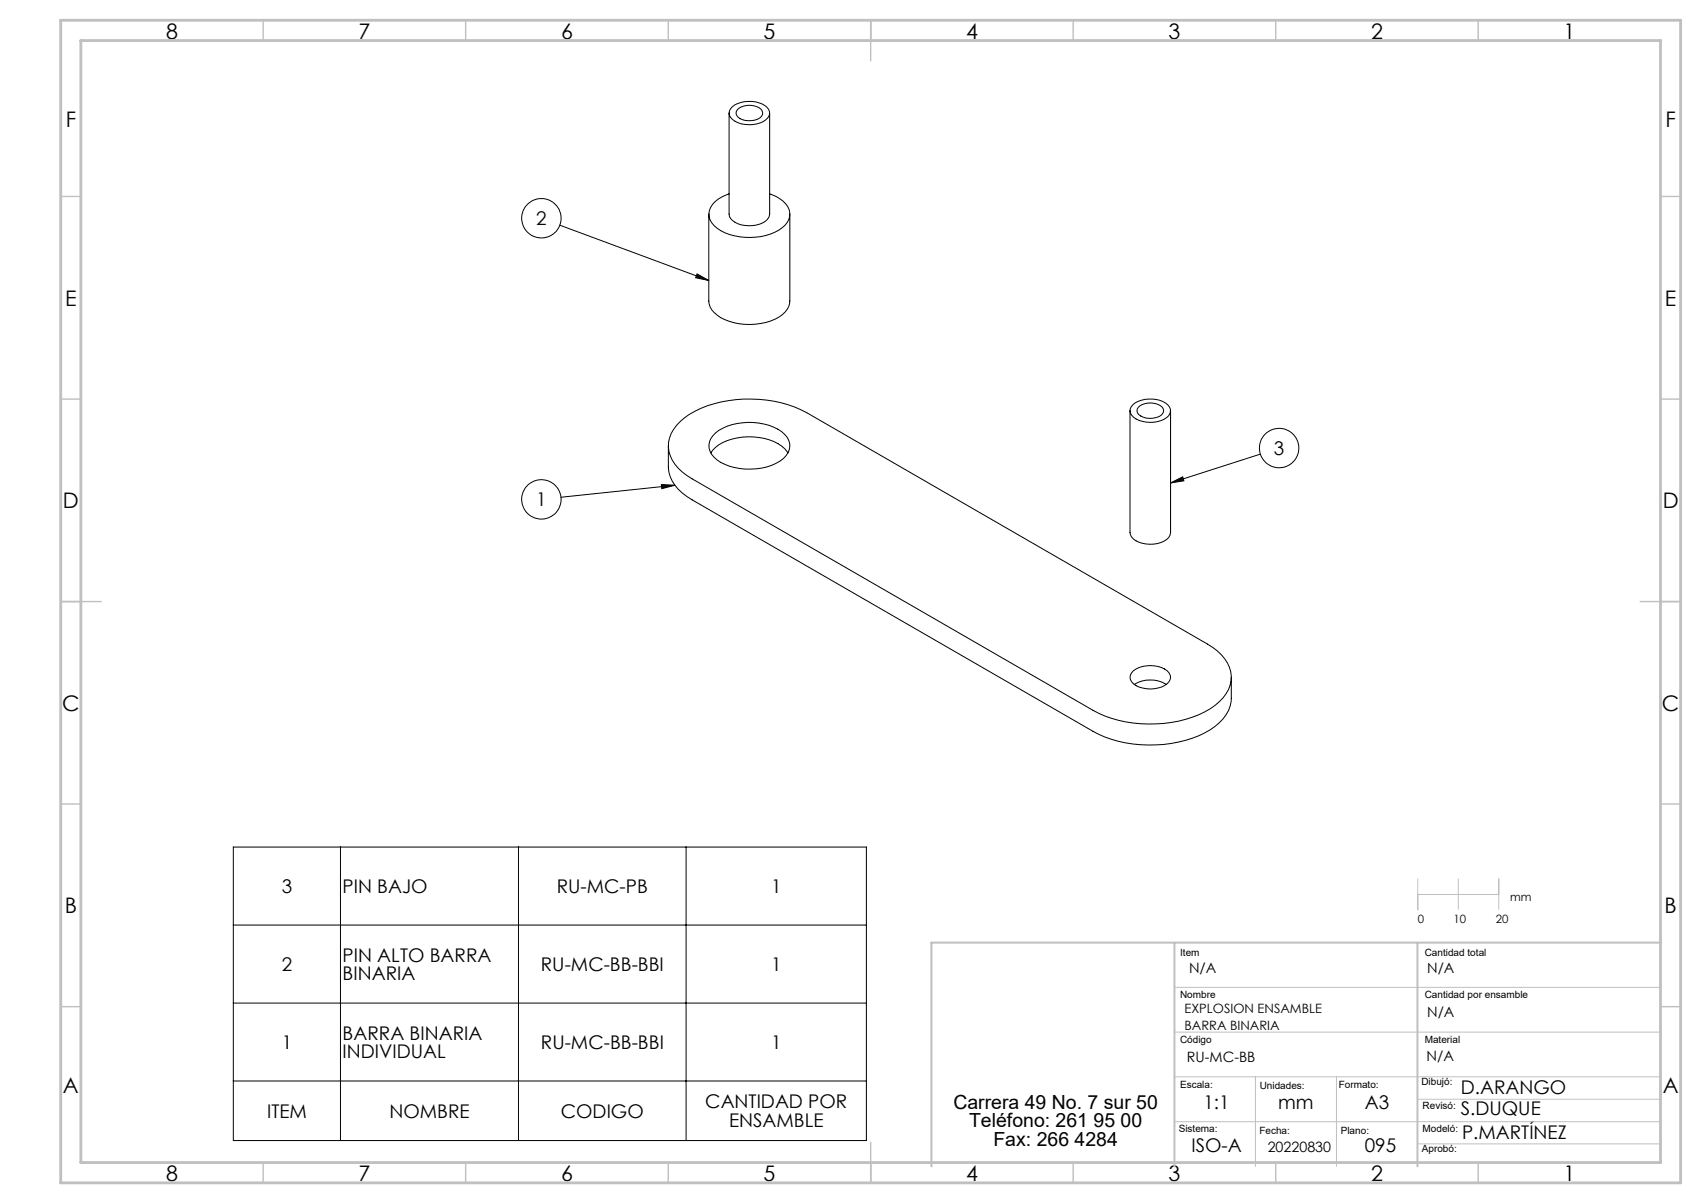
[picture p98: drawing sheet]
<svg xmlns="http://www.w3.org/2000/svg" width="420mm" height="297mm" viewBox="0 0 420 297" stroke-linecap="round" stroke-linejoin="round" font-family="sans-serif">
<defs><g id="words">
<g font-size="5.3">
<text x="41" y="9.5">8</text>
<text x="88.5" y="9.5">7</text>
<text x="138.5" y="9.5">6</text>
<text x="188.5" y="9.5">5</text>
<text x="238.5" y="9.5">4</text>
<text x="288.5" y="9.5">3</text>
<text x="338.5" y="9.5">2</text>
<text x="386" y="9.5">1</text>
<text x="16.2" y="31.3">F</text>
<text x="411.2" y="31.3">F</text>
<text x="16.1" y="75.5">E</text>
<text x="411.1" y="75.5">E</text>
<text x="15.5" y="125.5">D</text>
<text x="410.5" y="125.5">D</text>
<text x="15.4" y="175.5">C</text>
<text x="410.4" y="175.5">C</text>
<text x="16" y="225.5">B</text>
<text x="411" y="225.5">B</text>
<text x="15.5" y="269.8">A</text>
<text x="410.5" y="269.8">A</text>
<text x="41" y="291.5">8</text>
<text x="88.5" y="291.5">7</text>
<text x="138.5" y="291.5">6</text>
<text x="188.5" y="291.5">5</text>
<text x="238.5" y="291.5">4</text>
<text x="288.5" y="291.5">3</text>
<text x="338.5" y="291.5">2</text>
<text x="386" y="291.5">1</text>
</g>
<g font-size="4.8">
<text x="235.4" y="273.8">Carrera 49 No. 7 sur 50</text>
<text x="239.3" y="278.3">Teléfono: 261 95 00</text>
<text x="245.3" y="282.8">Fax: 266 4284</text>
</g>
<g font-size="4.7">
<text x="132.4" y="55.6">2</text>
<text x="314.6" y="112.3">3</text>
<text x="132.4" y="125">1</text>
<text x="69.6" y="220.4">3</text>
<text x="84.6" y="220.4">PIN BAJO</text>
<text x="137.5" y="220.4">RU-MC-PB</text>
<text x="190.4" y="220.4">1</text>
<text x="69.6" y="239.7">2</text>
<text x="84.6" y="237.4">PIN ALTO BARRA</text>
<text x="133.5" y="239.7">RU-MC-BB-BBI</text>
<text x="190.4" y="239.7">1</text>
<text x="84.6" y="241.9">BINARIA</text>
<text x="84.6" y="256.7">BARRA BINARIA</text>
<text x="69.6" y="258.9">1</text>
<text x="84.6" y="261.2">INDIVIDUAL</text>
<text x="133.5" y="258.9">RU-MC-BB-BBI</text>
<text x="190.4" y="258.9">1</text>
<text x="66" y="275.9">ITEM</text>
<text x="96.2" y="275.9">NOMBRE</text>
<text x="138.5" y="275.9">CODIGO</text>
<text x="174.2" y="273.6">CANTIDAD POR</text>
<text x="297.2" y="273.9">1:1</text>
<text x="315.6" y="273.9">mm</text>
<text x="337" y="273.9">A3</text>
<text x="360.7" y="270.2">D.ARANGO</text>
<text x="360.7" y="275.3">S.DUQUE</text>
<text x="180" y="278.2">ENSAMBLE</text>
<text x="361" y="281.1">P.MARTÍNEZ</text>
<text x="294.2" y="284.4">ISO-A</text>
<text x="337" y="284.4">095</text>
</g>
<g font-size="3.5">
<text x="293.6" y="240.2">N/A</text>
<text x="352.4" y="240.2">N/A</text>
<text x="352.4" y="251.2">N/A</text>
<text x="293.1" y="262.1">RU-MC-BB</text>
<text x="352.2" y="262">N/A</text>
<text x="313" y="284.4">20220830</text>
</g>
<g font-size="3.2">
<text x="292.5" y="250.1">EXPLOSION ENSAMBLE</text>
<text x="292.5" y="254.3">BARRA BINARIA</text>
</g>
<g font-size="2.8">
<text x="350.1" y="228">0</text>
<text x="358.9" y="228">10</text>
<text x="369.4" y="228">20</text>
<text x="372.9" y="222.4">mm</text>
</g>
<g font-size="2.5">
<text x="291.4" y="236.1">Item</text>
<text x="351.8" y="236.1">Cantidad total</text>
<text x="291.4" y="246.5">Nombre</text>
<text x="351.8" y="246.5">Cantidad por ensamble</text>
<text x="291.4" y="257.4">Código</text>
<text x="351.8" y="257.4">Material</text>
<text x="291.4" y="268.7">Escala:</text>
<text x="311" y="268.7">Unidades:</text>
<text x="330.6" y="268.7">Formato:</text>
<text x="351" y="267.9">Dibujó:</text>
<text x="351.3" y="273.8">Revisó:</text>
<text x="291" y="279.4">Sistema:</text>
<text x="311" y="279.9">Fecha:</text>
<text x="331.1" y="279.9">Plano:</text>
<text x="351.3" y="279.4">Modeló:</text>
<text x="351.1" y="284.4">Aprobó:</text>
</g>
</g></defs>
<g fill="none" stroke="#000" stroke-width=".25">
<path d="M180 27.9v24.9a2.83 2.83 0 0 0 2.2 2.4 7.3 7.3 0 0 0 7.3-1.1l.4-.5 .1-.8v-24.9M180.8 26.4a7.2 7.2 0 0 1 8.6 .1 1.94 1.94 0 0 1-.4 3.1 7.1 7.1 0 0 1-8.6-.5 1.83 1.83 0 0 1 .4-2.7zM182.4 26.7a4.6 4.6 0 0 1 5.8 .6 1.81 1.81 0 0 1-1.8 2.4 4.3 4.3 0 0 1-4.5-1.2 1.31 1.31 0 0 1 .5-1.8zM138.2 55.6l36.8 13.6M175 52.8v21.5a5 5 0 0 0 2.9 4.1 15.2 15.2 0 0 0 15.3-.7 4.5 4.5 0 0 0 1.8-3.4v-21.5M180 47.9a6.2 6.2 0 0 0-5 4.9 4.8 4.8 0 0 0 2.9 4.1 15.2 15.2 0 0 0 15.3-.7 3.9 3.9 0 0 0 .2-6.5 9 9 0 0 0-3.4-1.8M172.1 67.6l2.9 1.6-3.2-.6zM279.8 99.9a7.2 7.2 0 0 1 8.6 .1 2.11 2.11 0 0 1-1 3.5 7.1 7.1 0 0 1-8-1 1.79 1.79 0 0 1 .4-2.6zM163.3 119.6l3.4 .2-3.3 .8zM165 110.1v5.1a9.1 9.1 0 0 0 4.6 7.4l100.3 57.9a31.1 31.1 0 0 0 28.9-.3 9.7 9.7 0 0 0 5.2-7.8v-5.2M166.7 119.8l-28.2 3M168 104.1a24.6 24.6 0 0 1 15.6-5.6 30.2 30.2 0 0 1 15.6 3.4l99 57.1a10.3 10.3 0 0 1 5.8 7.9 9.6 9.6 0 0 1-5.2 8.1 31.1 31.1 0 0 1-28.9 .4l-99-57.2a10.2 10.2 0 0 1-5.9-7.9 8.1 8.1 0 0 1 3-6.2z"/>
<path d="M175.5 111.8a10.1 10.1 0 0 1 7.8-3.9 13.6 13.6 0 0 1 10.4 2.9l.9 1M176.7 106.9a14.8 14.8 0 0 1 13.2-1.9 7 7 0 0 1 5.1 4.5 4.8 4.8 0 0 1-3.4 4.9 15.2 15.2 0 0 1-14.5-.8 4 4 0 0 1-.4-6.7zM279 101.4v30.1a3.2 3.2 0 0 0 3 2.6 6.9 6.9 0 0 0 6.5-1.4l.5-1.2v-30.1M281.4 100.2a4.6 4.6 0 0 1 5.8 .6 1.8 1.8 0 0 1-1.8 2.3 4.2 4.2 0 0 1-4.5-1.2 1.31 1.31 0 0 1 .5-1.7zM289 119.2l3-1.5 .3 1zM311.2 112.1l-22.2 7.1M279.9 165.6a7.5 7.5 0 0 1 8.3 0 2.08 2.08 0 0 1 .8 2 2.08 2.08 0 0 1-1.5 1.7 7.5 7.5 0 0 1-7.6-.5 1.94 1.94 0 0 1 0-3.2zM280.1 169a7.7 7.7 0 0 1 7.9 0M57.6 209.1h156.3v72.5h-156.3zM84.1 209.1v72.5M128 209.1v72.5M169.4 209.1v72.5"/>
<path d="M57.6 228.4h156.3M57.6 247.6h156.3M57.6 266.9h156.3"/>
<circle cx="133.7" cy="53.9" r="4.9"/>
<circle cx="315.8" cy="110.6" r="4.9"/>
<circle cx="133.7" cy="123.3" r="4.9"/>
</g>
<path d="M350.1 217v7.6M360.1 217v7.5M370.1 217v7.5M350.1 220.8h20M290 243.8h120M290 254.8h120M290 265.8h120M290 276.9h120M310 265.8v22.2M330 265.8v22.2M350 271.4h60M350 282.4h60" fill="none" stroke="#c0c0c0" stroke-width=".25"/>
<g fill="none" stroke="#c0c0c0" stroke-width=".35">
<path d="M65 5v5M115 5v5M165 5v5M215 5v10M265 5v5M315 5v5M365 5v5M15 48.5h5M410 48.5h5M15 98.5h5M410 98.5h5M15 148.5h10"/>
<path d="M405 148.5h10M15 198.5h5M410 198.5h5M15 248.5h5M410 248.5h5M65 287v5M115 287v5M165 287v5M215 282v10M265 287v5M315 287v5M365 287v5"/>
</g>
<path d="M290 232.7v55.3M350 232.7v55.3M410 232.7h-180v55.3" fill="none" stroke="#c0c0c0" stroke-width=".5"/>
<path d="M15 5h400v287h-400zM20 10h390v277h-390z" fill="none" stroke="#c0c0c0" stroke-width=".7"/>
<path d="M163.3 119.6l3.4 .2-3.3 .8zM289 119.2l3-1.5 .3 1zM172.1 67.6l2.9 1.6-3.2-.6z" fill="#000"/>
<use href="#words"/>
</svg>
